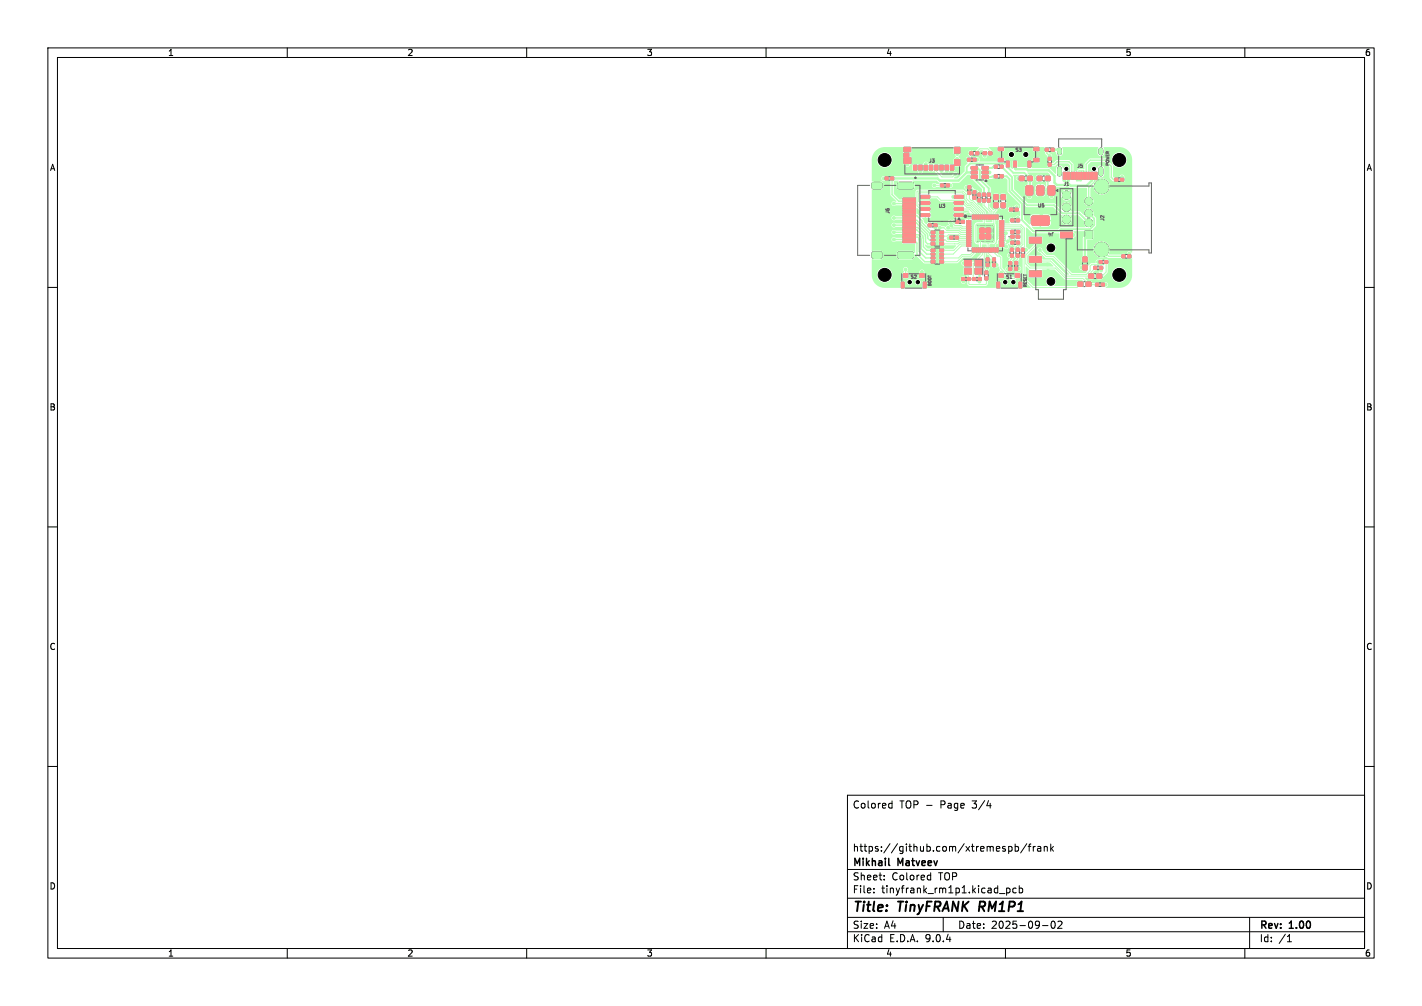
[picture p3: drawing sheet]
<svg xmlns="http://www.w3.org/2000/svg" width="297mm" height="210mm" viewBox="0 0 297 210" stroke-linecap="round" stroke-linejoin="round" font-family="sans-serif">
<defs><g id="words">
<g font-size="2.8">
<text x="178" y="190.9">Title:</text>
<text x="187.7" y="190.9">TinyFRANK RM1P1</text>
</g>
<g font-size="2.1">
<text x="178" y="169">Colored</text>
<text x="187.9" y="169">TOP -</text>
<text x="196.5" y="169">Page</text>
<text x="203.3" y="169">3/4</text>
<text x="178" y="178">https://github.com/xtremespb/frank</text>
<text x="178" y="184">Sheet:</text>
<text x="178" y="181.2">Mikhail</text>
<text x="186.2" y="184">Colored</text>
<text x="187.6" y="181.2">Matveev</text>
<text x="196.1" y="184">TOP</text>
<text x="178" y="186.7">File:</text>
<text x="184.1" y="186.7">tinyfrank_rm1p1.kicad_pcb</text>
<text x="178" y="196.9">KiCad</text>
<text x="178" y="194.1">Size:</text>
<text x="184.7" y="194.1">A4</text>
<text x="185.7" y="196.9">E.D.A.</text>
<text x="193.3" y="196.9">9.0.4</text>
<text x="200" y="194.1">Date:</text>
<text x="207" y="194.1">2025-09-02</text>
<text x="263" y="194.3">Rev:</text>
<text x="263" y="196.9">Id:</text>
<text x="267.1" y="196.9">/1</text>
<text x="269.4" y="194.3">1.00</text>
</g>
<g font-size="1.8">
<text x="35" y="11.9">1</text>
<text x="85" y="11.9">2</text>
<text x="135" y="11.9">3</text>
<text x="185" y="11.9">4</text>
<text x="235" y="11.9">5</text>
<text x="285" y="11.9">6</text>
<text x="10.3" y="35.9">A</text>
<text x="285.4" y="35.9">A</text>
<text x="10.3" y="85.9">B</text>
<text x="285.3" y="85.9">B</text>
<text x="10.3" y="135.9">C</text>
<text x="285.3" y="135.9">C</text>
<text x="10.3" y="185.9">D</text>
<text x="285.3" y="185.9">D</text>
<text x="35" y="199.9">1</text>
<text x="85" y="199.9">2</text>
<text x="135" y="199.9">3</text>
<text x="185" y="199.9">4</text>
<text x="235" y="199.9">5</text>
<text x="285" y="199.9">6</text>
</g>
<g font-size="1" fill="#626262">
<text x="193.9" y="34.1">J3</text>
<text x="211.9" y="31.9">S3</text>
<text x="224.9" y="35.2">J5</text>
<text x="222" y="39">J1</text>
<text x="185.9" y="44.7" transform="rotate(-90 185.9 44.7)">J6</text>
<text x="195.9" y="43.6">U3</text>
<text x="216.6" y="43.5">U5</text>
<text x="230.8" y="46.2" transform="rotate(-90 230.8 46.2)">J2</text>
<text x="220.2" y="48.3" transform="rotate(-180 220.2 48.3)">J4</text>
<text x="190" y="58.4">S2</text>
<text x="210" y="58.4">S1</text>
</g>
<g font-size=".8" fill="#626262">
<text x="231.8" y="34.7" transform="rotate(-90 231.8 34.7)">POWER</text>
<text x="194.6" y="59.8" transform="rotate(-90 194.6 59.8)">BOOT</text>
<text x="214.6" y="60" transform="rotate(-90 214.6 60)">RESET</text>
</g>
</g></defs>
<g fill="none" stroke="#000" stroke-width=".21">
<path d="M10 10h277v190h-277zM12 12h273v186h-273zM60 10v2M110 10v2M160 10v2M210 10v2M260 10v2M10 60h2M285 60h2M10 110h2M285 110h2M10 160h2"/>
<path d="M177 166h108v32h-108zM185.9 167.7l.4 .1M186.3 167.2v1.5M186.3 168.6l-.4 .1M206.1 168.2h.9M210.7 176.8l.4-.1 .3 .3-.2 .6h-.5M212 176.8l.5-.1 .2 .3-.1 .6h-.6M212 176.2v1.5M214.5 176.1l-1.3 2M214.7 176.7h.6M215.3 176.2l-.3 .2v1.3M215.8 176.7v1"/>
<path d="M216.2 176.7l-.4 .3M216.7 176.8h.6l.1 .9M217.4 177.1h-.5l-.2 .2 .2 .4 .5-.1M218.1 176.8l.2-.1 .4 .1v.9M218.1 176.7v1M219.5 176.2v1.5M219.6 177.1l.4 .6M220 176.7l-.5 .6M285 160h2M60 198v2M110 198v2M160 198v2"/>
<path d="M177 194.5h108M177 191.5h108M177 187.5h108M177 181.5h108M182.5 186.3v.1M182.5 185.5v.1M184.7 183.6v.1M184.7 182.8v.1M194 182.7l.4 .1M194.4 182.2v1.5M194.4 183.6l-.4 .1M197 191.5v3"/>
<path d="M208.7 186.5h1.2M210 198v2M210.2 185.4v1.5M210.2 185.5l.5-.1 .3 .3-.2 .6h-.6M212.2 185.5l-.4-.1-.3 .3 .2 .6h.5M212.9 185.5l.4-.1 .3 .3-.1 .6h-.6M212.9 184.9v1.5M217.7 193.2h1.2M219.7 192.4l.2-.1a.8 .8 0 0 1 .5 .7 .8 .8 0 0 1-.5 .8 1 1 0 0 1-.2-1.4zM221 192.4l.5-.1 .3 .4-.9 1.1h.9M260 198v2M261 191.5v6.5"/>
<path d="M268.9 196.6h.8M269 195.5l.3-.4v1.5"/>
</g>
<path d="M185.6 180.5l.2 .2" fill="none" stroke="#000" stroke-width=".3"/>
<g fill="#000" stroke="#000" stroke-width=".21">
<path d="M182.2 38.2l.3-.1h1.6l.1 .3v.9l-.3 .2-1.6-.1-.2-.3zM184.9 37h.6v.5h-.6zM186 37h.6v.5h-.6zM188.8 32.9h1.5v1.2h-1.5zM188.8 32h1v.7h-1zM188.8 30.8h1.4v.9h-1.4zM187.5 38.2l.3-.1h2.7l.3 .2v.9l-.4 .3-2.7-.1-.2-.2zM190.8 34.5h.7v1h-.7zM191.9 34.5h.7v1h-.7zM193 34.5h.7v1h-.7zM194.1 34.5h.7v1h-.7zM195.2 34.5h.7v1h-.7z"/>
<path d="M196.3 34.5h.7v1h-.7zM196.5 38.4h.6v.6h-.6zM197.4 34.5h.7v1h-.7zM197.7 38.4h.6v.6h-.6zM198.5 34.5h.7v1h-.7zM199.3 33.4h1.2v1.2h-1.2zM199.3 30.8h1.2v1.2h-1.2zM202.2 38.8h.5v.6h-.5zM202.1 33.1h.6v.5h-.6zM202.6 31.7h.6v.6h-.6zM203.2 33.1h.7v.5h-.7zM202.9 34.8h1.2l.1 .5h-1.3z"/>
<path d="M202.9 35.7h1.2l.1 .5-1.3 .1zM202.9 36.7h1.2l.1 .5h-1.3zM203.8 31.7h.6v.6h-.6zM205.3 31.7h.7v.6h-.7zM205.2 36.7h1.1l.1 .5h-1.2zM205.2 35.7h1.1l.1 .5-1.2 .1zM205.2 34.8h1.1l.1 .5h-1.2zM206.5 31.7h.7v.6h-.7zM207.7 34.5h.6v.6h-.6zM207.7 36.5h.6v.6h-.6zM208.9 34.5h.6v.6h-.6zM208.9 36.5h.6v.6h-.6z"/>
<path d="M208.5 30.8h1l.1 .6h-1zM208.5 33.1h1l.1 .6h-1zM210.2 33.7h.6l-.1 1.2-.5-.1zM211.7 33.7h.6l-.1 1.2-.5-.1zM212.9 36.8h1v.9h-1zM214.7 33.7h.6l-.1 1.2-.5-.1zM214.3 38.9l.3-.1h.9l.2 .1v1.5l-.1 .3-1 .1-.3-.2zM214.6 36.8h1v.9h-1zM216.7 36.8h.9v.9h-.9zM215.9 30.8h1l.1 .6h-1zM215.9 33.1h1l.1 .6h-1zM216.6 38.9l.3-.1h.9l.2 .1v1.5l-.1 .3-1 .1-.3-.2z"/>
<path d="M218.4 36.8h.9v.9h-.9zM218.3 31h.7v.5h-.7zM219 32.8h.5v.7h-.5zM219 34h.5v.7h-.5zM218.9 38.9l.3-.1h.9l.2 .1v1.5l-.1 .3-1 .1-.3-.2zM219.5 31h.7v.5h-.7zM222.1 36h.6v1.4h-.6zM222.9 36h.6v1.4h-.6zM223.7 36h.3v1.4h-.3zM224.2 36h.3v1.4h-.3zM224.7 36h.3v1.4h-.3zM225.2 36h.3v1.4h-.3z"/>
<path d="M225.7 36h.3v1.4h-.3zM226.2 36h.3v1.4h-.3zM226.7 36h.3v1.4h-.3zM227.2 36h.3v1.4h-.3zM227.8 36h.6v1.4h-.6zM228.5 36h.6v1.4h-.6zM232.8 37.2h.7v.6h-.7zM234 37.2h.7v.6h-.7zM182.2 52.7l.3-.1h1.6l.1 .3v.9l-.3 .2-1.6-.1-.2-.3zM188.6 50.4h2.6v.3h-2.6zM188.6 49.9h2.6v.3h-2.6zM188.6 49.4h2.6v.3h-2.6z"/>
<path d="M188.6 48.9h2.6v.3h-2.6zM188.6 48.4h2.6v.3h-2.6zM188.6 47.9h2.6v.3h-2.6zM188.6 47.4h2.6v.3h-2.6zM188.6 46.9h2.6v.3h-2.6zM188.6 46.4h2.6v.3h-2.6zM188.6 45.9h2.6v.3h-2.6zM188.6 45.4h2.6v.3h-2.6zM188.6 44.9h2.6v.3h-2.6zM188.6 44.4h2.6v.3h-2.6zM188.6 43.9h2.6v.3h-2.6zM188.6 43.4h2.6v.3h-2.6z"/>
<path d="M188.6 42.9h2.6v.3h-2.6zM188.6 42.4h2.6v.3h-2.6zM188.6 41.9h2.6v.3h-2.6zM188.6 41.4h2.6v.3h-2.6zM188.2 58.9h.6v1.2h-.6zM188.7 57.1h.9v.8h-.9zM187.5 52.7l.3-.1h2.7l.3 .2v.9l-.4 .3-2.7-.1-.2-.2zM192.1 57.1h.9v.8h-.9zM192.8 58.9h.6v1.2h-.6zM193.9 46.8h.7v.5h-.7zM192.3 40.8h1.8l.1 .5-1.8 .1zM192.3 42.1h1.8l.1 .5-1.8 .1z"/>
<path d="M192.3 43.4l1.8-.1 .1 .5-1.8 .1zM192.3 44.6h1.8l.1 .5-1.8 .1zM195 46.8h.7v.5h-.7zM194.5 52h.8v.5h-.8zM194.5 52.9h.8v.4h-.8zM194.5 53.7h.8v.4h-.8zM194.5 54.4h.8v.5h-.8zM194.5 48.3h.8v.5h-.8zM194.5 49.1h.8v.4h-.8zM194.5 49.9h.8v.4h-.8zM194.5 50.7h.8v.5h-.8zM196.3 54.4h.8v.5h-.8z"/>
<path d="M196.3 53.7h.8v.4h-.8zM196.3 52.9h.8v.4h-.8zM196.3 52h.8v.5h-.8zM196.3 50.7h.8v.5h-.8zM196.3 49.9h.8v.4h-.8zM196.3 49.1h.8v.4h-.8zM196.3 48.3h.8v.5h-.8zM198.4 49.3h.6v.6h-.6zM199.5 49.3h.7v.6h-.7zM199.6 46h.7v.6h-.7zM199.3 44.6h1.8l.1 .5-1.8 .1zM199.3 43.4l1.8-.1 .1 .5-1.8 .1z"/>
<path d="M199.3 42.1h1.8l.1 .5-1.8 .1zM199.3 40.8h1.8l.1 .5-1.8 .1zM200.8 46h.6v.6h-.6zM200.9 58h.6v.5h-.6zM201.9 46.1h.8l.1 .1-.9 .1zM201.9 46.5h.8l.1 .1-.9 .1zM201.9 46.9h.8l.1 .1-.9 .1zM201.9 47.3h.8l.1 .1-.9 .1zM201.9 47.7h.8l.1 .1-.9 .1zM201.9 48.1h.8l.1 .1-.9 .1zM201.9 48.5h.8l.1 .1-.9 .1zM201.9 48.9h.8l.1 .1-.9 .1z"/>
<path d="M201.9 49.3h.8l.1 .1-.9 .1zM201.9 49.7h.8l.1 .1-.9 .1zM201.9 50.1h.8l.1 .1-.9 .1zM201.9 50.5h.8l.1 .1-.9 .1zM201.9 50.9h.8l.1 .1-.9 .1zM201.9 51.3h.8l.1 .1-.9 .1zM202.2 39.9h.5v.7h-.5zM202 58h.7v.5h-.7zM201.5 54.3h1.4v1.2h-1.4zM201.5 56h1.4v1.2h-1.4zM203.1 51.8h.2l-.1 .8h-.1zM203.1 44.9h.2l-.1 .9-.1-.1z"/>
<path d="M203.1 58h.7v.5h-.7zM203.3 40.9h.5v.7h-.5zM203.3 39.8h.5v.7h-.5zM203.5 51.8h.2l-.1 .8h-.1zM203.5 44.9h.2l-.1 .9-.1-.1zM203.9 51.8h.2l-.1 .8h-.1zM203.9 44.9h.2l-.1 .9-.1-.1zM204.2 47.2h3.1v3.1h-3.1zM204.3 58h.6v.5h-.6zM204.3 51.8h.2l-.1 .8h-.1zM204.3 44.9h.2l-.1 .9-.1-.1zM204.3 41.5h.5v.6h-.5z"/>
<path d="M204.3 40.4h.5v.6h-.5zM204.7 51.8h.2l-.1 .8h-.1zM204.7 44.9h.2l-.1 .9-.1-.1zM205.1 51.8h.2l-.1 .8h-.1zM205.1 44.9h.2l-.1 .9-.1-.1zM203.7 54.3h1.4v1.2h-1.4zM203.7 56h1.4v1.2h-1.4zM205.5 51.8h.2l-.1 .8h-.1zM205.5 44.9h.2l-.1 .9-.1-.1zM205.3 40.3h.5v.7h-.5zM205.3 41.5h.5v.7h-.5zM205.9 51.8h.2l-.1 .8h-.1z"/>
<path d="M205.9 44.9h.2l-.1 .9-.1-.1zM205.8 56.6h.5v.6h-.5zM205.8 57.8h.5v.6h-.5zM206.3 51.8h.2l-.1 .8h-.1zM206.3 44.9h.2l-.1 .9-.1-.1zM206 53.9h.5v.6h-.5zM206 55h.5v.6h-.5zM206.7 51.8h.2l-.1 .8h-.1zM206.7 44.9h.2l-.1 .9-.1-.1zM206.3 40.3h.5v.7h-.5zM206.3 41.5h.5v.7h-.5zM207.1 51.8h.2l-.1 .8h-.1z"/>
<path d="M207.1 44.9h.2l-.1 .9-.1-.1zM207.5 51.8h.2l-.1 .8h-.1zM207.5 44.9h.2l-.1 .9-.1-.1zM207.4 53.9h.5v.6h-.5zM207.4 55h.5v.6h-.5zM207.6 42.4h.8v.9h-.8zM207.6 40.7h.8v.9h-.8zM207.9 51.8h.2l-.1 .8h-.1zM207.9 44.9h.2l-.1 .9-.1-.1zM208.3 51.8h.2l-.1 .8h-.1zM208.3 44.9h.2l-.1 .9-.1-.1zM208.8 51.3h.8v.1l-.8 .1z"/>
<path d="M208.8 50.9h.8v.1l-.8 .1zM208.8 50.5h.8v.1l-.8 .1zM208.8 50.1h.8v.1l-.8 .1zM208.8 49.7h.8v.1l-.8 .1zM208.8 49.3h.8v.1l-.8 .1zM208.8 48.9h.8v.1l-.8 .1zM208.8 48.5h.8v.1l-.8 .1zM208.8 48.1h.8v.1l-.8 .1zM208.8 47.7h.8v.1l-.8 .1zM208.8 47.3h.8v.1l-.8 .1zM208.8 46.9h.8v.1l-.8 .1zM208.8 46.5h.8v.1l-.8 .1z"/>
<path d="M208.8 46.1h.8v.1l-.8 .1zM208.2 58.9h.6v1.2h-.6zM209.1 42.4h.8v.9h-.8zM209.1 40.7h.8v.9h-.8zM208.7 57.1h.8v.8h-.8zM210.9 43.5h.6v.5h-.6zM211.1 49.1h.7v.6h-.7zM211.1 45.7h.7v.6h-.7zM211.1 50.4h.7v.5h-.7zM210.7 54.6h.6v.6h-.6zM210.7 55.8h.6v.6h-.6zM211.1 53h.5v.7h-.5z"/>
<path d="M211.1 51.8h.5v.7h-.5zM211.1 48.1h.6v.6h-.6zM212 43.5h.7v.5h-.7zM212.3 49.1h.6v.6h-.6zM212.3 45.7h.6v.6h-.6zM212.3 50.4h.6v.5h-.6zM212.3 53h.5v.7h-.5zM212.3 51.8h.5v.7h-.5zM212 54.6h.5v.7h-.5zM212 55.7h.5v.7h-.5zM212 57.1h1v.8h-1zM212.3 48.1h.6v.6h-.6z"/>
<path d="M212.8 58.9h.6v1.2h-.6zM213.4 53h.5v.7h-.5zM213.4 51.8h.5v.7h-.5zM215 53.6h2.5v1.2h-2.5zM215 56.6h2.5v1.2h-2.5zM215 49.6h2.5v1.2h-2.5zM215.5 45.2l.4-.1h3l.3 .3-.1 1.4-.4 .3-3-.1-.3-.4v-1.2zM221.5 48.5h2.5v1.2h-2.5zM225.2 58.9h.9v.8h-.9zM226.2 53.7h.8v.9h-.8zM226.2 55.4h.8v.9h-.8zM227.4 57.2h.9v.8h-.9z"/>
<path d="M226.9 58.9h.9v.8h-.9zM226.6 48.2h1.5v1.6h-1.5zM228.4 55.6h.7v.6h-.7zM228.8 59.1h.7v.6h-.7zM229.1 57.2h1v.8h-1zM229.6 55.6h.7v.6h-.7zM230 59.1h.7v.6h-.7zM229.6 54.4h.6v.6h-.6zM230.7 54.4h.7v.6h-.7zM234.3 53.2h.7v.6h-.7zM235.5 53.2h.7v.6h-.7z"/>
<circle cx="184.8" cy="33.4" r="1.35"/>
<circle cx="211.3" cy="32.3" r=".42"/>
<circle cx="214.3" cy="32.3" r=".42"/>
<circle cx="222.7" cy="35.3" r=".32"/>
<circle cx="228.5" cy="35.3" r=".32"/>
<circle cx="230.1" cy="38.9" r="1.5"/>
<circle cx="233.8" cy="33.4" r="1.35"/>
<circle cx="184.8" cy="57.4" r="1.35"/>
<circle cx="190" cy="58.9" r=".35"/>
<circle cx="191.7" cy="58.9" r=".35"/>
<circle cx="210" cy="58.9" r=".35"/>
<circle cx="211.7" cy="58.9" r=".35"/>
<circle cx="219.5" cy="58.7" r=".8"/>
<circle cx="219.5" cy="51.7" r=".8"/>
<circle cx="222.7" cy="45.8" r=".85"/>
<circle cx="222.7" cy="40.7" r=".85"/>
<circle cx="222.7" cy="43.3" r=".85"/>
<circle cx="227.4" cy="42" r=".8"/>
<circle cx="227.4" cy="46.5" r=".8"/>
<circle cx="227.4" cy="44.5" r=".8"/>
<circle cx="230.1" cy="52.1" r="1.5"/>
<circle cx="233.8" cy="57.4" r="1.35"/>
</g>
<path d="M221.3 31.3v.6M221.3 35.2v1.1M229.9 31.3v.6M229.9 35.2v1.1" fill="none" stroke="#000" stroke-width="1"/>
<g fill="#b3ffb3" stroke="#b3ffb3" stroke-width=".21">
<path d="M219.5 31h.7v.5h-.7z"/>
<path d="M218.3 31h.7v.5h-.7z"/>
<path d="M192.8 58.9h.6v1.2h-.6z"/>
<path d="M188.2 58.9h.6v1.2h-.6z"/>
<path d="M192.1 57.1h.9v.8h-.9z"/>
<path d="M188.7 57.1h.9v.8h-.9z"/>
<path d="M205.3 31.7h.7v.6h-.7z"/>
<path d="M206.5 31.7h.7v.6h-.7z"/>
<path d="M206 53.9h.5v.6h-.5z"/>
<path d="M206 55h.5v.6h-.5z"/>
<path d="M211.1 45.7h.7v.6h-.7z"/>
<path d="M212.3 45.7h.6v.6h-.6z"/>
<path d="M207.4 53.9h.5v.6h-.5z"/>
<path d="M207.4 55h.5v.6h-.5z"/>
<path d="M203.1 58h.7v.5h-.7z"/>
<path d="M204.3 58h.6v.5h-.6z"/>
<path d="M199.3 44.6h1.8l.1 .5-1.8 .1z"/>
<path d="M199.3 43.4l1.8-.1 .1 .5-1.8 .1z"/>
<path d="M199.3 42.1h1.8l.1 .5-1.8 .1z"/>
<path d="M199.3 40.8h1.8l.1 .5-1.8 .1z"/>
<path d="M192.3 40.8h1.8l.1 .5-1.8 .1z"/>
<path d="M192.3 42.1h1.8l.1 .5-1.8 .1z"/>
<path d="M192.3 43.4l1.8-.1 .1 .5-1.8 .1z"/>
<path d="M192.3 44.6h1.8l.1 .5-1.8 .1z"/>
<path d="M210.7 54.6h.6v.6h-.6z"/>
<path d="M210.7 55.8h.6v.6h-.6z"/>
<path d="M209.1 42.4h.8v.9h-.8z"/>
<path d="M209.1 40.7h.8v.9h-.8z"/>
<path d="M203.8 31.7h.6v.6h-.6z"/>
<path d="M202.6 31.7h.6v.6h-.6z"/>
<path d="M202 58h.7v.5h-.7z"/>
<path d="M200.9 58h.6v.5h-.6z"/>
<path d="M186 37h.6v.5h-.6z"/>
<path d="M184.9 37h.6v.5h-.6z"/>
<path d="M201.9 46.1h.8l.1 .1-.9 .1z"/>
<path d="M201.9 46.5h.8l.1 .1-.9 .1z"/>
<path d="M201.9 46.9h.8l.1 .1-.9 .1z"/>
<path d="M201.9 47.3h.8l.1 .1-.9 .1z"/>
<path d="M201.9 47.7h.8l.1 .1-.9 .1z"/>
<path d="M201.9 48.1h.8l.1 .1-.9 .1z"/>
<path d="M201.9 48.5h.8l.1 .1-.9 .1z"/>
<path d="M201.9 48.9h.8l.1 .1-.9 .1z"/>
<path d="M201.9 49.3h.8l.1 .1-.9 .1z"/>
<path d="M201.9 49.7h.8l.1 .1-.9 .1z"/>
<path d="M201.9 50.1h.8l.1 .1-.9 .1z"/>
<path d="M201.9 50.5h.8l.1 .1-.9 .1z"/>
<path d="M201.9 50.9h.8l.1 .1-.9 .1z"/>
<path d="M201.9 51.3h.8l.1 .1-.9 .1z"/>
<path d="M203.1 51.8h.2l-.1 .8h-.1z"/>
<path d="M203.5 51.8h.2l-.1 .8h-.1z"/>
<path d="M203.9 51.8h.2l-.1 .8h-.1z"/>
<path d="M204.3 51.8h.2l-.1 .8h-.1z"/>
<path d="M204.7 51.8h.2l-.1 .8h-.1z"/>
<path d="M205.1 51.8h.2l-.1 .8h-.1z"/>
<path d="M205.5 51.8h.2l-.1 .8h-.1z"/>
<path d="M205.9 51.8h.2l-.1 .8h-.1z"/>
<path d="M206.3 51.8h.2l-.1 .8h-.1z"/>
<path d="M206.7 51.8h.2l-.1 .8h-.1z"/>
<path d="M207.1 51.8h.2l-.1 .8h-.1z"/>
<path d="M207.5 51.8h.2l-.1 .8h-.1z"/>
<path d="M207.9 51.8h.2l-.1 .8h-.1z"/>
<path d="M208.3 51.8h.2l-.1 .8h-.1z"/>
<path d="M208.8 51.3h.8v.1l-.8 .1z"/>
<path d="M208.8 50.9h.8v.1l-.8 .1z"/>
<path d="M208.8 50.5h.8v.1l-.8 .1z"/>
<path d="M208.8 50.1h.8v.1l-.8 .1z"/>
<path d="M208.8 49.7h.8v.1l-.8 .1z"/>
<path d="M208.8 49.3h.8v.1l-.8 .1z"/>
<path d="M208.8 48.9h.8v.1l-.8 .1z"/>
<path d="M208.8 48.5h.8v.1l-.8 .1z"/>
<path d="M208.8 48.1h.8v.1l-.8 .1z"/>
<path d="M208.8 47.7h.8v.1l-.8 .1z"/>
<path d="M208.8 47.3h.8v.1l-.8 .1z"/>
<path d="M208.8 46.9h.8v.1l-.8 .1z"/>
<path d="M208.8 46.5h.8v.1l-.8 .1z"/>
<path d="M208.8 46.1h.8v.1l-.8 .1z"/>
<path d="M208.3 44.9h.2l-.1 .9-.1-.1z"/>
<path d="M207.9 44.9h.2l-.1 .9-.1-.1z"/>
<path d="M207.5 44.9h.2l-.1 .9-.1-.1z"/>
<path d="M207.1 44.9h.2l-.1 .9-.1-.1z"/>
<path d="M206.7 44.9h.2l-.1 .9-.1-.1z"/>
<path d="M206.3 44.9h.2l-.1 .9-.1-.1z"/>
<path d="M205.9 44.9h.2l-.1 .9-.1-.1z"/>
<path d="M205.5 44.9h.2l-.1 .9-.1-.1z"/>
<path d="M205.1 44.9h.2l-.1 .9-.1-.1z"/>
<path d="M204.7 44.9h.2l-.1 .9-.1-.1z"/>
<path d="M204.3 44.9h.2l-.1 .9-.1-.1z"/>
<path d="M203.9 44.9h.2l-.1 .9-.1-.1z"/>
<path d="M203.5 44.9h.2l-.1 .9-.1-.1z"/>
<path d="M203.1 44.9h.2l-.1 .9-.1-.1z"/>
<path d="M204.2 47.2h3.1v3.1h-3.1z"/>
<path d="M211.1 53h.5v.7h-.5z"/>
<path d="M211.1 51.8h.5v.7h-.5z"/>
<path d="M228.5 36h.6v1.4h-.6z"/>
<path d="M227.8 36h.6v1.4h-.6z"/>
<path d="M227.2 36h.3v1.4h-.3z"/>
<path d="M226.7 36h.3v1.4h-.3z"/>
<path d="M226.2 36h.3v1.4h-.3z"/>
<path d="M225.7 36h.3v1.4h-.3z"/>
<path d="M225.2 36h.3v1.4h-.3z"/>
<path d="M224.7 36h.3v1.4h-.3z"/>
<path d="M224.2 36h.3v1.4h-.3z"/>
<path d="M223.7 36h.3v1.4h-.3z"/>
<path d="M222.9 36h.6v1.4h-.6z"/>
<path d="M222.1 36h.6v1.4h-.6z"/>
<path d="M226.2 53.7h.8v.9h-.8z"/>
<path d="M226.2 55.4h.8v.9h-.8z"/>
<path d="M216.7 36.8h.9v.9h-.9z"/>
<path d="M218.4 36.8h.9v.9h-.9z"/>
<path d="M205.8 56.6h.5v.6h-.5z"/>
<path d="M205.8 57.8h.5v.6h-.5z"/>
<path d="M202.2 39.9h.5v.7h-.5z"/>
<path d="M202.2 38.8h.5v.6h-.5z"/>
<path d="M193.9 46.8h.7v.5h-.7z"/>
<path d="M195 46.8h.7v.5h-.7z"/>
<path d="M204.3 41.5h.5v.6h-.5z"/>
<path d="M204.3 40.4h.5v.6h-.5z"/>
<path d="M234 37.2h.7v.6h-.7z"/>
<path d="M232.8 37.2h.7v.6h-.7z"/>
<path d="M205.3 40.3h.5v.7h-.5z"/>
<path d="M205.3 41.5h.5v.7h-.5z"/>
<path d="M212.3 48.1h.6v.6h-.6z"/>
<path d="M211.1 48.1h.6v.6h-.6z"/>
<path d="M197.7 38.4h.6v.6h-.6z"/>
<path d="M196.5 38.4h.6v.6h-.6z"/>
<path d="M212.3 53h.5v.7h-.5z"/>
<path d="M212.3 51.8h.5v.7h-.5z"/>
<path d="M211.1 49.1h.7v.6h-.7z"/>
<path d="M212.3 49.1h.6v.6h-.6z"/>
<path d="M196.3 54.4h.8v.5h-.8z"/>
<path d="M196.3 53.7h.8v.4h-.8z"/>
<path d="M196.3 52.9h.8v.4h-.8z"/>
<path d="M196.3 52h.8v.5h-.8z"/>
<path d="M194.5 52h.8v.5h-.8z"/>
<path d="M194.5 52.9h.8v.4h-.8z"/>
<path d="M194.5 53.7h.8v.4h-.8z"/>
<path d="M194.5 54.4h.8v.5h-.8z"/>
<path d="M188.6 50.4h2.6v.3h-2.6z"/>
<path d="M188.6 49.9h2.6v.3h-2.6z"/>
<path d="M188.6 49.4h2.6v.3h-2.6z"/>
<path d="M188.6 48.9h2.6v.3h-2.6z"/>
<path d="M188.6 48.4h2.6v.3h-2.6z"/>
<path d="M188.6 47.9h2.6v.3h-2.6z"/>
<path d="M188.6 47.4h2.6v.3h-2.6z"/>
<path d="M188.6 46.9h2.6v.3h-2.6z"/>
<path d="M188.6 46.4h2.6v.3h-2.6z"/>
<path d="M188.6 45.9h2.6v.3h-2.6z"/>
<path d="M188.6 45.4h2.6v.3h-2.6z"/>
<path d="M188.6 44.9h2.6v.3h-2.6z"/>
<path d="M188.6 44.4h2.6v.3h-2.6z"/>
<path d="M188.6 43.9h2.6v.3h-2.6z"/>
<path d="M188.6 43.4h2.6v.3h-2.6z"/>
<path d="M188.6 42.9h2.6v.3h-2.6z"/>
<path d="M188.6 42.4h2.6v.3h-2.6z"/>
<path d="M188.6 41.9h2.6v.3h-2.6z"/>
<path d="M188.6 41.4h2.6v.3h-2.6z"/>
<path d="M187.5 38.2l.3-.1h2.7l.3 .2v.9l-.4 .3-2.7-.1-.2-.2z"/>
<path d="M182.2 38.2l.3-.1h1.6l.1 .3v.9l-.3 .2-1.6-.1-.2-.3z"/>
<path d="M182.2 52.7l.3-.1h1.6l.1 .3v.9l-.3 .2-1.6-.1-.2-.3z"/>
<path d="M187.5 52.7l.3-.1h2.7l.3 .2v.9l-.4 .3-2.7-.1-.2-.2z"/>
<path d="M212 54.6h.5v.7h-.5z"/>
<path d="M212 55.7h.5v.7h-.5z"/>
<path d="M207.7 34.5h.6v.6h-.6z"/>
<path d="M208.9 34.5h.6v.6h-.6z"/>
<path d="M214.6 36.8h1v.9h-1z"/>
<path d="M212.9 36.8h1v.9h-1z"/>
<path d="M215 53.6h2.5v1.2h-2.5z"/>
<path d="M215 56.6h2.5v1.2h-2.5z"/>
<path d="M221.5 48.5h2.5v1.2h-2.5z"/>
<path d="M215 49.6h2.5v1.2h-2.5z"/>
<path d="M210.9 43.5h.6v.5h-.6z"/>
<path d="M212 43.5h.7v.5h-.7z"/>
<path d="M212.8 58.9h.6v1.2h-.6z"/>
<path d="M208.2 58.9h.6v1.2h-.6z"/>
<path d="M212 57.1h1v.8h-1z"/>
<path d="M208.7 57.1h.8v.8h-.8z"/>
<path d="M218.9 38.9l.3-.1h.9l.2 .1v1.5l-.1 .3-1 .1-.3-.2z"/>
<path d="M216.6 38.9l.3-.1h.9l.2 .1v1.5l-.1 .3-1 .1-.3-.2z"/>
<path d="M215.5 45.2l.4-.1h3l.3 .3-.1 1.4-.4 .3-3-.1-.3-.4v-1.2z"/>
<path d="M214.3 38.9l.3-.1h.9l.2 .1v1.5l-.1 .3-1 .1-.3-.2z"/>
<path d="M219 32.8h.5v.7h-.5z"/>
<path d="M219 34h.5v.7h-.5z"/>
<path d="M199.5 49.3h.7v.6h-.7z"/>
<path d="M198.4 49.3h.6v.6h-.6z"/>
<path d="M206.3 40.3h.5v.7h-.5z"/>
<path d="M206.3 41.5h.5v.7h-.5z"/>
<path d="M228.4 55.6h.7v.6h-.7z"/>
<path d="M229.6 55.6h.7v.6h-.7z"/>
<path d="M199.3 33.4h1.2v1.2h-1.2z"/>
<path d="M199.3 30.8h1.2v1.2h-1.2z"/>
<path d="M188.8 32.9h1.5v1.2h-1.5z"/>
<path d="M188.8 32h1v.7h-1z"/>
<path d="M188.8 30.8h1.4v.9h-1.4z"/>
<path d="M190.8 34.5h.7v1h-.7z"/>
<path d="M191.9 34.5h.7v1h-.7z"/>
<path d="M193 34.5h.7v1h-.7z"/>
<path d="M194.1 34.5h.7v1h-.7z"/>
<path d="M195.2 34.5h.7v1h-.7z"/>
<path d="M196.3 34.5h.7v1h-.7z"/>
<path d="M197.4 34.5h.7v1h-.7z"/>
<path d="M198.5 34.5h.7v1h-.7z"/>
<path d="M214.7 33.7h.6l-.1 1.2-.5-.1z"/>
<path d="M211.7 33.7h.6l-.1 1.2-.5-.1z"/>
<path d="M210.2 33.7h.6l-.1 1.2-.5-.1z"/>
<path d="M208.5 30.8h1l.1 .6h-1z"/>
<path d="M208.5 33.1h1l.1 .6h-1z"/>
<path d="M215.9 30.8h1l.1 .6h-1z"/>
<path d="M215.9 33.1h1l.1 .6h-1z"/>
<path d="M203.3 40.9h.5v.7h-.5z"/>
<path d="M203.3 39.8h.5v.7h-.5z"/>
<path d="M207.7 36.5h.6v.6h-.6z"/>
<path d="M208.9 36.5h.6v.6h-.6z"/>
<path d="M228.8 59.1h.7v.6h-.7z"/>
<path d="M230 59.1h.7v.6h-.7z"/>
<path d="M203.7 54.3h1.4v1.2h-1.4z"/>
<path d="M201.5 54.3h1.4v1.2h-1.4z"/>
<path d="M201.5 56h1.4v1.2h-1.4z"/>
<path d="M203.7 56h1.4v1.2h-1.4z"/>
<path d="M203.2 33.1h.7v.5h-.7z"/>
<path d="M202.1 33.1h.6v.5h-.6z"/>
<path d="M234.3 53.2h.7v.6h-.7z"/>
<path d="M235.5 53.2h.7v.6h-.7z"/>
<path d="M227.4 57.2h.9v.8h-.9z"/>
<path d="M229.1 57.2h1v.8h-1z"/>
<path d="M205.2 36.7h1.1l.1 .5h-1.2z"/>
<path d="M205.2 35.7h1.1l.1 .5-1.2 .1z"/>
<path d="M205.2 34.8h1.1l.1 .5h-1.2z"/>
<path d="M202.9 34.8h1.2l.1 .5h-1.3z"/>
<path d="M202.9 35.7h1.2l.1 .5-1.3 .1z"/>
<path d="M202.9 36.7h1.2l.1 .5h-1.3z"/>
<path d="M200.8 46h.6v.6h-.6z"/>
<path d="M199.6 46h.7v.6h-.7z"/>
<path d="M213.4 53h.5v.7h-.5z"/>
<path d="M213.4 51.8h.5v.7h-.5z"/>
<path d="M196.3 50.7h.8v.5h-.8z"/>
<path d="M196.3 49.9h.8v.4h-.8z"/>
<path d="M196.3 49.1h.8v.4h-.8z"/>
<path d="M196.3 48.3h.8v.5h-.8z"/>
<path d="M194.5 48.3h.8v.5h-.8z"/>
<path d="M194.5 49.1h.8v.4h-.8z"/>
<path d="M194.5 49.9h.8v.4h-.8z"/>
<path d="M194.5 50.7h.8v.5h-.8z"/>
<path d="M226.9 58.9h.9v.8h-.9z"/>
<path d="M225.2 58.9h.9v.8h-.9z"/>
<path d="M230.7 54.4h.7v.6h-.7z"/>
<path d="M229.6 54.4h.6v.6h-.6z"/>
<path d="M226.6 48.2h1.5v1.6h-1.5z"/>
<path d="M211.1 50.4h.7v.5h-.7z"/>
<path d="M212.3 50.4h.6v.5h-.6z"/>
<path d="M207.6 42.4h.8v.9h-.8z"/>
<path d="M207.6 40.7h.8v.9h-.8z"/>
<circle cx="204.5" cy="47.5" r=".3"/>
<circle cx="204.5" cy="48.7" r=".3"/>
<circle cx="204.5" cy="50" r=".3"/>
<circle cx="205.8" cy="47.5" r=".3"/>
<circle cx="205.8" cy="48.7" r=".3"/>
<circle cx="205.8" cy="50" r=".3"/>
<circle cx="207" cy="47.5" r=".3"/>
<circle cx="207" cy="48.7" r=".3"/>
<circle cx="207" cy="50" r=".3"/>
<circle cx="222.7" cy="40.7" r=".85"/>
<circle cx="222.7" cy="43.3" r=".85"/>
<circle cx="222.7" cy="45.8" r=".85"/>
<circle cx="227.4" cy="46.5" r=".8"/>
<circle cx="227.4" cy="44.5" r=".8"/>
<circle cx="227.4" cy="42" r=".8"/>
<circle cx="230.1" cy="52.1" r="1.5"/>
<circle cx="230.1" cy="38.9" r="1.5"/>
<circle cx="196.6" cy="35.7" r=".3"/>
<circle cx="199.9" cy="33.1" r=".3"/>
<circle cx="186.7" cy="48.5" r=".3"/>
<circle cx="230.9" cy="59.4" r=".3"/>
<circle cx="189.5" cy="34.3" r=".3"/>
<circle cx="230" cy="56.5" r=".3"/>
<circle cx="184.6" cy="37.3" r=".3"/>
<circle cx="224.2" cy="49.1" r=".3"/>
<circle cx="212.3" cy="43.2" r=".3"/>
<circle cx="212.6" cy="45.5" r=".3"/>
<circle cx="186.7" cy="47" r=".3"/>
<circle cx="234.3" cy="37" r=".3"/>
<circle cx="208.2" cy="55.3" r=".3"/>
<circle cx="186.7" cy="50" r=".3"/>
<circle cx="195.4" cy="47.6" r=".3"/>
<circle cx="186.7" cy="42.5" r=".3"/>
<circle cx="212.8" cy="56.1" r=".3"/>
<circle cx="189.1" cy="56.3" r=".3"/>
<circle cx="204.6" cy="58.8" r=".3"/>
<circle cx="186.7" cy="45.5" r=".3"/>
<circle cx="208.8" cy="41.1" r=".3"/>
<circle cx="205.7" cy="32.5" r=".3"/>
<circle cx="219.2" cy="32.6" r=".3"/>
<circle cx="201.3" cy="54.9" r=".3"/>
<circle cx="199.4" cy="46.3" r=".3"/>
<circle cx="200" cy="32.2" r=".3"/>
<circle cx="198.2" cy="49.8" r=".3"/>
<circle cx="204.1" cy="33.3" r=".3"/>
<circle cx="219.6" cy="41" r=".3"/>
<circle cx="229.3" cy="54.7" r=".3"/>
<circle cx="201.2" cy="58.8" r=".3"/>
<circle cx="235.8" cy="53" r=".3"/>
<circle cx="206.3" cy="55.9" r=".3"/>
<circle cx="211.1" cy="49.9" r=".3"/>
<circle cx="222.3" cy="37.6" r=".3"/>
<circle cx="206.7" cy="36" r=".3"/>
<circle cx="209.1" cy="56.9" r=".3"/>
<circle cx="212.7" cy="37.2" r=".3"/>
<circle cx="199.1" cy="41.1" r=".3"/>
<circle cx="225.9" cy="55.9" r=".3"/>
<circle cx="201.9" cy="39.1" r=".3"/>
<circle cx="201.8" cy="33.3" r=".3"/>
<circle cx="210.2" cy="42.9" r=".35"/>
<circle cx="201.1" cy="45.7" r=".3"/>
<circle cx="207.1" cy="51.3" r=".3"/>
<circle cx="220.3" cy="49.2" r=".35"/>
<circle cx="217.3" cy="41" r=".35"/>
<circle cx="204.5" cy="42.4" r=".3"/>
<circle cx="200.7" cy="35.7" r=".3"/>
<circle cx="201.9" cy="37.3" r=".3"/>
<circle cx="207.1" cy="42.9" r=".3"/>
<circle cx="218.8" cy="55.2" r=".3"/>
<circle cx="206.3" cy="53.6" r=".3"/>
<circle cx="217.6" cy="43.5" r=".35"/>
<circle cx="218.9" cy="56.5" r=".3"/>
<circle cx="215" cy="41" r=".35"/>
<circle cx="210.8" cy="53.3" r=".3"/>
<circle cx="217.2" cy="52.2" r=".3"/>
<circle cx="198.7" cy="47.1" r=".3"/>
<circle cx="193.4" cy="34.2" r=".3"/>
<circle cx="198" cy="47.5" r=".3"/>
<circle cx="197.8" cy="35.8" r=".3"/>
<circle cx="199.5" cy="36.4" r=".3"/>
<circle cx="198.5" cy="46.4" r=".3"/>
<circle cx="196.3" cy="47.5" r=".3"/>
<circle cx="192.2" cy="35.8" r=".3"/>
<circle cx="192.6" cy="56.8" r=".3"/>
<circle cx="195.1" cy="38.7" r=".3"/>
<circle cx="202.2" cy="44.7" r=".3"/>
<circle cx="198.5" cy="38.7" r=".3"/>
<circle cx="210.5" cy="50.4" r=".3"/>
<circle cx="210.1" cy="48.7" r=".3"/>
<circle cx="210.2" cy="51.5" r=".3"/>
<circle cx="208.3" cy="51.3" r=".3"/>
<circle cx="210.5" cy="56.1" r=".3"/>
<circle cx="214.3" cy="52.2" r=".3"/>
</g>
<path d="M221.3 31.3v.6M221.3 35.2v1.1M229.9 31.3v.6M229.9 35.2v1.1" fill="none" stroke="#b3ffb3" stroke-width="1"/>
<g fill="none" stroke="#b3ffb3" stroke-width=".3">
<path d="M186.3 37.3v3.3l1.4 1.4h2.1M218.7 31.3v.7l.5 .6M218.9 37.3v1.7l.7 .8M219.2 34.3h1l.6-.5h2.5l.6 .6v2.3M224.9 36.7v1l1-.1v-.9M225.4 36.7v-1h1v1M226.9 36.7v-2.4l.8-.9h3.1l1.3 1.3v2.3l.5 .5h.6M228.8 36.7v.8l-.2 .4-1.2 1.2v2.9M186.7 42.5h3.1M186.7 50h2.9M186.7 47h3.1M186.7 48.5h3.1"/>
<path d="M186.7 45.5h3.1M189.1 56.3h.1M189.1 56.3v1.2M189.8 45h1.7l1.1 1.1v.4l2 2h.3M189.8 46.5h1.6l2.3 2.4 .1 .8 .3 .4h.8M189.8 46h1.7l2.7 2.7v.4l.2 .2h.5M189.8 49h2.1l.4 .5 .1 .4v2l1.2 1.2h1.3M189.8 47.5h1.9l1.6 1.6v1.4l.4 .4h1.2M189.8 49.5h1.9l.3 .6v2.4l1.3 1.4h1.6M189.8 50.5h1.4l.3 .3v2.2l1.6 1.7h1.8M189.9 48h1.6l1.3 1.3 .1 2.2 .7 .8h1.3M191.7 46.8v.1"/>
<path d="M230.1 52.1l1.4 1.4h3.2"/>
</g>
<g fill="none" stroke="#b3ffb3" stroke-width=".5">
<path d="M202.5 39.1l1 1M203.5 36h-1.6l-1.7 1.7h-3.9l-.5-.5h-9.5M212 34.3v.9l.1 .1h2.4l.2 .3h4.4l1.1 1.1v1.4l.5 .5h1.6M215.1 37.3v2.3M217.4 39.8l-.1 1.2M219.8 31.3h1.1l.4 .3M223.2 36.7v1l-.3 .3 .7 .8h3.4l1.1-1.1v-1M203.5 41.2l.6 .6h.4M203.5 40.1h.5l.5 .6M204.6 56.8v1.5M208 41.1h1.5M217.6 43.5v2.2"/>
<path d="M227.4 49l-.8 .8v4.3"/>
</g>
<g fill="none" stroke="#b3ffb3" stroke-width=".21">
<path d="M192.2 35v.8M195.1 38.7h1.7M195.5 35v.8l1.2 1.1h2.3l.5-.5M197.8 35v.8M204.1 32v-.4l.6-.5h1.6l.5 .5v.4M192.5 56.8v.7M193.3 42.4h-1.1l-.3-.4v-1.8h9.1l.5 .5v.8l.3 .4v.3l.4 .4h.7l1.9 1.9v.8M193.3 41.1h2.5l.7 .7h4.7l.3 .2v.3l.6 .6h.6l1.7 1.7v.7M193.3 43.6h-1.1l-.7-.7v-2.9l.2-.1h9.4l.7 .7v.8l.8 .8h.4l2.2 2.2v.9M196.3 47.5h.9l.5 .6h2.6l.4 .5h1.6M196.7 50.1h.8l.3 .3h2.3l.2-.2h2M196.7 48.5h3.5l.4 .5h1.7"/>
<path d="M196.7 49.3h1.1l.3-.3h2.1l.4 .4h1.7M198 47.5l.3 .3h2.2l.3 .4h1.5M198 47.5h.1M198.5 46.4l.4 .2 .5 .5h1.4l.2 .3h1.3M198.7 47.1l.2 .3h1.7l.3 .4h1.4M199.2 50.4h.1M199.4 50.9h.1M200 49.8h2.3M200.3 43.6h2.1l1.2 1.2v.5M200.3 44.9h.9M201 42.4l.9 .9h.7l1.4 1.4v.6M201.2 44.9h.1"/>
<path d="M201.2 44.9l.2-.2h1.6l.2 .2v.4M202.2 56.6l.1 2.6 .2 .2h3.4l.1-.2v-1.1M202.3 51h-1.8l-1.3 1.3h-2.5M202.3 50.6h-1.9l-.3 .3h-3.4M202.3 51.4h-1.5l-1.7 1.7h-2.4M202.5 40.2v1.3l.4 .4h.3l2.4 2.4v2.5M203.2 52.2v.4l-.5 .5h-1.8l-.7 .8h-3.5M203.6 52.2v.5l-.8 .8h-1.7l-1.2 1.2h-3.2M204.5 50l.3 .3v1.9M205.2 52.2v1l-.8 .8v.9h-1l-.1 .1v3.1M205.5 41.8v1.1l1.3 1.3v1.1M205.6 52.2v3.8l.4 .5v.4"/>
<path d="M206.3 50.7l.1 2.2 1.1 1.1M206.5 41.8v1.6l.7 .7v1.2M206.5 42.8h.1M207.6 52.2v.5l.8 .8h.3l.3 .2v2.3l.7 .8 1.3 1.3h.9l.6-.6M208 42.9v.9l-.4 .5v2.3l-.2 .2M209.2 47.4h4l.4 .4v3.2l-.5 .6h-.4l-.1 .1v.5M209.2 47.8h3.9l.2 .1v3l-.3 .3h-.5a1.52 1.52 0 0 1-1.2 1M209.2 48.2h2l.2 .2M209.2 50.2h-.5l-.2 .2v.7M209.2 51.4l1 .1M209.2 47h4.1l.7 .6v3.9l-.2 .2v.5h.5M210.1 48.7l-.1 1.6-.3 .3h-.5"/>
<path d="M210.1 48.7h.1M210.4 50.6l-.3 .4M210.5 56.1h.5M210.5 50.4l-.4 .6h-.9M210.6 56.1h.1M210.8 53.3h.5M211.3 53.3v.7l-.3 .3v.6M211.5 49.4l-.4 .5M211.5 49.5l1.1 1.2M212.2 51.5h.1M212.2 54.9v-.5l.4-.3v-.8h1.2l.1 .2v4.7l1.8 1.8h9.3l.6-.7M212.6 48.4v1"/>
<path d="M216.3 50.2v1l-2.1 2v1.9l.9 .9h5.3l2.2 2.1h3.6l1.2 1.2M216.6 54.5h2.8l3.2 3.1h5.3v-.8l.9-.8M217.2 52.2l1.3 1.4h1.6l3.7 3.7h3.1l.8-.8v-1l.3-.2h2.5l.5-.6v2.1l-.8 .8h-.6M217.7 52.7h.1M227.5 59.4h1.7"/>
</g>
<path d="M201.9 36v-1.1l.7-.8h7.8l.1 .8 1.1 1.2h2.3l1.2 1.2M203.5 35.1h.7l.4 .4v1.9l1.9 1.9v1.4M203.5 37v.3l2 2v1.4M208 36.8l-2.2 .2M208 34.8h-.5l-.3 .3h-1.4M209.2 36.8h1.1l.5 .6v2.5l2.7 2.6v3.4l2.3 2.4h5.3l.5-.5h6.1l.8-.8v-1.3l-1.1-1.2M209.2 34.8l2.2 2.2v2.7l3.1 3.1h5.7l1.7 1.7h3.5l2 2" fill="none" stroke="#b3ffb3" stroke-width=".4"/>
<g fill="#b3ffb3">
<path d="M182.9 31.5a2.7 2.7 0 0 1 1.9-.8h3.8v3.4l.4 .3a.5 .5 0 0 0 .5 .4 .5 .5 0 0 0 .5-.3h.6l.1 1.1 .9 .1a.66 .66 0 0 0 1 .4l.2-.5 1.5 .2v-1.6h-.4a.57 .57 0 0 0-.6-.5 .57 .57 0 0 0-.5 .6h-2l-.2 .2h-.6l.5-.4-.1-1.3-.4-.2v-.6l.4-.3 .1-1h8.6l.1 1.3 .3 .3a.71 .71 0 0 1-.4 1v1l-3 .1-1.5-.2v1.6l.6-.1 .8 .9v.2l-9.9-.1-.3 .2-.9-.2a.55 .55 0 0 0-.7 .3 .55 .55 0 0 0 .3 .8h.9l.4-.2 .2 .1v3.1l1.2 1.2v.1a.55 .55 0 0 0-.8 0 .55 .55 0 0 0-.1 .7 .55 .55 0 0 0 .8 .1h1.3v1.9l-.1 .3h-1.3a.51 .51 0 0 0-.7 .1 .51 .51 0 0 0 .1 .7 .51 .51 0 0 0 .7 0h1.3v.7h-1.4a.51 .51 0 0 0-.7 .1 .51 .51 0 0 0 .1 .7 .51 .51 0 0 0 .7 0h1.3v.7h-1.4a.51 .51 0 0 0-.7 .1 .51 .51 0 0 0 .1 .7 .51 .51 0 0 0 .7 0h1.3v.7h-1.4a.51 .51 0 0 0-.7 .1 .51 .51 0 0 0 .1 .7 .51 .51 0 0 0 .7 0h1.3l.2 .5h2.6l-.1 1.9-.5-.4h-2.9l-.3 .1-.1 .4v.8l.3 .4h3l.3-.2 .2-.9 1.9 2 2.4 .1 .1-.2v-3l-.2-.1-1.6 .1-.5-.5v-.3l.1-.1 .3 .2 .9 .2 .9-.1 .1-3.2 .1-.1a.27 .27 0 0 1 .3-.1 .27 .27 0 0 1 .2 .3v3.1h3.6l-.6 .6h-3v3.1h3.8l1.3-1.2h1.6l1.1-1 1 .1-.8 1.2-.6 .1-.1 .4h-.3v-.4l-.2-.1h-1.4l-.2 .3a.56 .56 0 0 0-.5 .6 .56 .56 0 0 0 .5 .5l.1 .3-.1 .2v1.3l.5 .1 .1 .4-.1 .1-.3-.2-.7 .1-.2 .6a.55 .55 0 0 0 .4 .8 .55 .55 0 0 0 .7-.5l.1-.1 .2 .2 .1 .6 .4 .3h3.4l.4-.3v-.7l.2-.4v-.5l-.2-.3 .2-.4v-.7l.3-.4-.1-1.2 .2-.5h-.5l-.3-.2v-.6l-.2-.1v-1.9h-.8l.1-.5 .9 .1v1.8l.4 .5-.1 .6h.7l.2 .7-.2 .4 .1 .6 .6 .2 .9-.3 .2 .8-.4 .6v1l1.1 .1 .3-.7 .9 .9 .4 .2a.65 .65 0 0 0 .1 .9 .65 .65 0 0 0 .9-.2 .65 .65 0 0 0-.1-.9l.2-.2 .8-.1v-1l-1.1-.1-.2 .9h-.6l-1.9-1.9v-2.3l-.4-.4-.4-.1-.2-.2 .4-.2v-1h.8a.56 .56 0 0 0 .8 .3 .56 .56 0 0 0 .2-.9l.3-.2 .2 .3 .3 .1v-.6h.2l.1 .6h.4l-.3 .3h-.6l-.2 .1-.1 .7 .2 .4a.55 .55 0 0 0-.7 .5 .55 .55 0 0 0 .6 .6l-.4 .8v.5l.2 .4a.57 .57 0 0 0-.7 .6 .57 .57 0 0 0 .7 .5h.6l.2-.3v-.6l-.2-.3 .2-.3-.1-.8 .5-.8 .3 .3-.5 .7v.6l.2 .3-.2 .3v.6l.3 .2h.6a.55 .55 0 0 0 .7-.6 .55 .55 0 0 0-.7-.5l.2-.3-.1-.8 .2-.5 .2-.2 .5 .3v4.3l1.6 1.7-1.6 .1v-1.3l-.8-.1-.2 .2-.1 1.2h-3.4l-.1-1.3h.3a.61 .61 0 0 0 .8 .7 .61 .61 0 0 0 .3-1 .61 .61 0 0 0-1 .2l-.1 .1h-1.2l-.2 1.3h-14.2l-.1-1.3-.1-.1-.8 .1-.1 1.3h-3.5l-.1-1.3h.4a.61 .61 0 0 0 .6 .7 .61 .61 0 0 0 .6-.7h.5v.2a.61 .61 0 0 0 .9 .4 .61 .61 0 0 0 0-1 .61 .61 0 0 0-.9 .4h-.5v-.1a.61 .61 0 0 0-.7-.4 .61 .61 0 0 0-.5 .5h-1.3l-.1 1.3h-3.2a2.71 2.71 0 0 1-2.7-2.8h1.1v.2a1.6 1.6 0 0 0 1.8 1.5 1.6 1.6 0 0 0 1.3-1.9h2.2v.8l.2 .2 1-.1 .1-.9h2.1l.1 .9 1.1 .1 .1-1a.9 .9 0 0 0-.8-.8l-.5 .8h-2.1l-.3-.2v-.3a.52 .52 0 0 0 0-.7 .52 .52 0 0 0-.7 0 .52 .52 0 0 0 0 .8l-.3 .4-2.2-.1a1.61 1.61 0 0 0-1.7-1.2 1.61 1.61 0 0 0-1.4 1.5h-1.1v-3.2h1.9l.3-.1 .1-.4v-.8l-.3-.4-2-.1v-12.6l1.9-.1 .3-.1 .1-.4v-.8l-.3-.4-2-.1v-4.5h1.1v.2a1.61 1.61 0 0 0 2.4 1.3 1.61 1.61 0 0 0 0-2.8 1.61 1.61 0 0 0-2.4 1.3h-1.1l.2-1.1z"/>
<path d="M211.6 36.5h1.2l.1 .1a.66 .66 0 0 0-.6 .9l.7 .4h.8l.3-.2v-.7h.2l.1 .6 .3 .4v.5l-.6 .5-.1 1.4 .4 .5a.64 .64 0 0 0 .6 .7 .64 .64 0 0 0 .7-.7l.2-.4 .1-.6h.3l.1 .9 .2 .2 .5 .1v-1.2h.3v1.2a.72 .72 0 0 0 1-.7v-.5h-2.4l-.1-.8h.4v.5h.8v-1.1l-.6 .1-.2 .5h-.4l-.3-.5v-.6l.3-.6h.4a.56 .56 0 0 0 .7 .6v-.6h-1.1v-.4l1.1 .1v-.6h-.4l-.3 .5h-.4l-.3-.4h-.6l-.4-.5 4.3-.1 .4 .5-.8 .1-.4 .3-.4-.4h-.4v1.5h.4l.4-.4 .4 .4v.9h-.2a.73 .73 0 0 0-.9-.4v1.1h.9l.1-.5h.1l.2 1.4 .4 .5a.54 .54 0 0 0 .6 .5 .54 .54 0 0 0 .5-.6l.3-.3h1.1l.2 .8 .5-.4 .2 .2-.5 .4 .1 .1a1.14 1.14 0 0 0 1.4-.1l-.5-.4 .2-.2 .5 .4v-.1a1.14 1.14 0 0 0 0-1.3l-.5 .5-.2-.2 .5-.5-.1-.1a1.14 1.14 0 0 0-1.4 .1l.5 .5-.2 .2-.5-.5-.2 .6h-1.1l.1-1.5h1.7l.6-.4 .6 .5h3.5v1.8a1.03 1.03 0 0 0-.4 1.6 1.03 1.03 0 0 0 1.6 0 1.03 1.03 0 0 0-.5-1.6v-1.7l.6-.5a1.74 1.74 0 0 0 1.9 1.8 1.74 1.74 0 0 0 1.6-2.1 1.74 1.74 0 0 0-2.4-1.2v-.4a.85 .85 0 0 0 1.2-.5v-1.4a.75 .75 0 0 0-.8-.5 .75 .75 0 0 0-.6 .7 .64 .64 0 0 0-.9-.5 .64 .64 0 0 0-.2 1h-.9v-1.3l.6-.6h2.8l1.2 1.1v2.2l.6 .7 .5 .2h.6l.3-.2 .2 .2h.6l.3-.2v-.5a.63 .63 0 0 0-.2-.6 .63 .63 0 0 0-.7-.1l-.2 .6-.3-.2-.8 .1-.2-.2v-2.4a1.62 1.62 0 0 0 2.4 .1 1.62 1.62 0 0 0-.2-2.5 1.62 1.62 0 0 0-2.4 .7 1.99 1.99 0 0 0 .1 1.6h-.1l-1.3-1.3h-3.3l-1.2 1v1.2h-1.2l-.4 .5h-.6l-.1-1.6-.7-.7-2.8-.1-.6 .6h-.3l-.3-.3 .3-.2-.1-.9a.57 .57 0 0 0-.5-.6l-.2-.2 .2-.2 .4 .2 .9-.1a.79 .79 0 0 0 .4 .8 .79 .79 0 0 0 .9-.2l.2-.3-.1-1.3h7.4l-.1 1.3a.7 .7 0 0 0 .7 .6 .7 .7 0 0 0 .7-.6l-.1-1.3h3.2a2.7 2.7 0 0 1 2.8 2.7v19.3l-.2 .1a.57 .57 0 0 0-.7-.3 .57 .57 0 0 0-.3 .7l-.4-.2-.8 .1h-2.5a1.72 1.72 0 0 0-.7-2.6 1.72 1.72 0 0 0-2.4 1.2 1.72 1.72 0 0 0 1.7 2.1l.8-.3 .5 .4h2.6l.3 .1h.6l.3-.2 .3 .2 .8-.1 .1 3.5a2.7 2.7 0 0 1-2.7 2.7h-2.7l-.1-.1a.57 .57 0 0 0 .4-.8 .57 .57 0 0 0-.8-.3h-.6l-.3 .2-.2-.2h-.6l-.3 .2h-.4l-.3-.4-.8-.1-.5-.5v-.2h.5l.4 .4h.9l.2-.3v-.7l-.3-.4a.85 .85 0 0 1 .9-.5l.2-.2 .2 .6-.7 .4v.8l.2 .3h1l.9-1h1.2v.2a1.61 1.61 0 0 0 2.4 1.2 1.61 1.61 0 0 0 0-2.7 1.61 1.61 0 0 0-2.4 1.3h-1.2l.3-.5v-1.5l.3-.4-.1-.6-.2-.1-.8 .1-.3-.1h-.6a.68 .68 0 0 0-.8 .8h-1l-.4 .4-.5-.3-.8 .1a.61 .61 0 0 0-.7 .7 .61 .61 0 0 0 .7 .6l.9 .2-.3 .3h-2.8l-3.7-3.7h-1.6l-.9-1.1a.51 .51 0 0 0-.6-.5 .51 .51 0 0 0-.5 .6 .51 .51 0 0 0 .7 .4l1.1 1.2h1.6l3.2 3.3v.1h-.5l-3.1-3.1h-1.9l-.1-.8h-2.7l-.1 .1v1.3l.2 .2h2.5l.3-.2h1.5l.7 .8-4.7 .1-.7-.7v-1.7l1.7-1.7h2.1v.3a1.06 1.06 0 0 0 1.7 .7 1.06 1.06 0 0 0 0-1.7 1.06 1.06 0 0 0-1.7 .7h-2.1l.3-.6 1.1-.2v-1.3l-.2-.2-2.6 .1-.1 1.4 1.1 .3-1 1-.6-.5v-4.1l1.5 1.2h5.4l.2 1.1 2.6 .1 .2-.2a.58 .58 0 0 0 .5-.6 .58 .58 0 0 0-.4-.5v-.4l2.1 .1v1l-.2 .4v3.7l-.3 .4v.7l.4 .4 .8-.1 .2-.3v-.7l-.2-.4v-3.3l1.2-.2v-1.7l-.1-.3 .7-.9v-1.5l-.6-.6a1.04 1.04 0 0 0-.9-1.4 1.04 1.04 0 0 0-1 1.3l-.9-.7h-2a1.13 1.13 0 0 0 .1-1.4 1.13 1.13 0 0 0-1.3-.4 1.5 1.5 0 0 0-.6 1.4l-1.5-1.3h-5.5l-2.9-2.9v-2.6z"/>
<path d="M214.2 55.6l.8 .6-.2 .3v1.3l.1 .1h2.7l.1-.1v-1.5h2.5l2.3 2.1 3.6 .1-1.1 .3-.2 .9-4.6-.1a1.09 1.09 0 0 0 .1-1.6 1.09 1.09 0 0 0-1.6 .1 1.09 1.09 0 0 0 .1 1.5l-3 .1-1.6-1.7z"/>
<path d="M192.2 41.6h1.9l.3-.2h1.2l.9 .7h2.6v.5l.2 .3h1.8l.1 .1-2 .2-.1 .3 .1 .6h1.9l.3-.2h.9l.1 .2-.6 .3h-2.5l-.2 .3 .1 .6 .2 .1h1.7l.5-.4h.3a.55 .55 0 0 0 .8 0l.2 .1v.6l-.5 .1v.3l1-.2 1.9 .1-.1 .4h-1.2l-.5 .6v3.4l.3 .5 .6 .1v.5h-1.4l.1-1.6-2.6-.1 .1-.1h2.5l-.2-3 .2-.4-.7-.1-.2-.4h-.5l-.3-.1h-.2l-.1 .6-.2-.1v-.5l-.4 .2-1.2-.1-.3 .2a.6 .6 0 0 0-.7-.1 .6 .6 0 0 0-.3 .6l.2 .5-.7 .4-1.5-.3-.1-.4-.3-.2-.7 .1-.5-.2v.6h-.2l-.1-.6h-.2l-.5 .4-.4-.4-.4-.8 .5-.1v-.4h.3v.4h.7l.3-.1 .1-.3-2.5-.1-.6-.4v-1.1l.2-.1 .8 .8-.4 .6h2.5l-.4-.6 .3-.3-.1-.7h-2.1l-.4-.4 .1-.2 .5 .3h1.8l.2-.3v-.5l-.3-.2h-1.8z"/>
<path d="M205.4 37.5l1.8-.1 .3-.2 .7 .1 .4-.2 .4 .2 1.1-.1 .3 .4 .1 2.5 2.5 2.6v.7h-.2a.56 .56 0 0 0-.4-.7 .56 .56 0 0 0-.7 .5l-.3-.1v1.3l.4-.2 .9 .1 .3-.3v1.1a.71 .71 0 0 0-1 .4l-.4-.1v.5l-.2 .2-.6 .1 .1 .3-.1 .1h-.9v-.3h-1.4l.1 .5v2.4l-.1 .5h.6l.1 .1-.7 .1-.3 .4v.5l-.3 .3-.1 .5-1.1-.1v-.5l.9-.1 .4-.4-.1-4.5h.4v-.6h.2v.7h.6v-.3h.2v.3h.6l-.1-.3 1.5 .1v-.5l-.4 .1-.1 .3-2-.1v-.3h-.5v-.2h.5l-.1-.5-.2-.1v.6h-.2v-.6h-.2v1.4h-.2v-1.6l.4-.5h2.2a.45 .45 0 0 0 .6 .5v-.5h-2.8v-.3l.4-.2 .7 .3v-.7h.3v.7l.5-.2 .9 .1v-.5l-.4 .2-.2 .2h-.3l.1-.5h-.9l.2-.3h.7l-.1-.4-.4-.4 .4-.4v-.7l-.4-.4h-.6l-.4 .2-.5-.2-.8 .1-.2 .3 .2 1 .8 .1 .5-.3 .4 .3-.5 .5-.4-.3-.8 .1-.2 1 .4 .4-.2 .3-.6-.6-.1-.9 .2-.3v-.6l-.2-.3 .2-.3-.1-1.6z"/>
<path d="M213.9 42.9l.6 .3h5.5l1.6 1.7 .4 .1a1.13 1.13 0 0 0-.1 1.4 1.13 1.13 0 0 0 1.3 .3 1.16 1.16 0 0 0 .3-1.7h1.8l1.1 1.1v.7l.4 .6h-5.3l-.6 .5h-4.9l-.5-.5 .2-.1 1.4 .1v-1.2h.3v1.2h1.3a.88 .88 0 0 0 .8-1.2h-4.4l-.1 .7-1.1-1.1v-.3h1.2v.4h2v-1.1h.3v1.1h2.1a.88 .88 0 0 0-.8-1.1h-3l-.4 .2-.2 .5h-1.2z"/>
<path d="M204.4 41.9h.3v.6l.5-.1 .1 .7 1.1 1.2 .1 1.7h.7v.4l-1.3-.1v-.3h.4v-1.4h-.2v1.4h-.2v-1.8l-1.5-1.6z"/>
<path d="M186.7 37.7l1 .1-.4 .5v.8l.1 .4 .4 .2 2.9-.1 .3-.4v-.8l-.4-.5 .1-.2h4.9l.7 .5-.1 .2h-.6a.52 .52 0 0 0-.8-.1 .52 .52 0 0 0 0 .8 .52 .52 0 0 0 .8-.1l1.4 .2 .4-.2 .3 .2h.5a.6 .6 0 0 0 .7-.2 .6 .6 0 0 0-.1-.8l1.6-.1 1.7-1.6h.5l.1 .8 .4 .2 2 1.9v.8l-.5-.1-.5-.4-.5-.2-.8-.9-.5-.1a.59 .59 0 0 0-.7 .3 .59 .59 0 0 0 .1 .8l.4 .1-.2 .4-.7-.5h-9.6l-.4 .3-.1 1.2h-2.5l-.2 .2v.3h-.5l-1.2-1.2z"/>
<path d="M200.7 30.7h3.7l-.6 .8a.36 .36 0 0 1-.6-.1h-.1v1.2h.2a.31 .31 0 0 1 .6-.1l.7-.1v-.8l.2-.2h.5l-.2 .4 .1 .6a.55 .55 0 0 0 .5 .6 .55 .55 0 0 0 .5-.6l.9 .1 .3-.3h3.2v.1a.68 .68 0 0 0 .7 .6 .68 .68 0 0 0 .6-.7h1.7v.1a.68 .68 0 0 0 1 .5 .68 .68 0 0 0 0-1.1 .68 .68 0 0 0-1 .5h-1.7l-.2-.5a.68 .68 0 0 0-1.1 .5h-3.2l-.1-.6-.8-.8 1.7-.1 .2 .9 1.1 .1 .3-.3 .1-.7h5.7l.2 .9 1.1 .1 .3-.3 .1-.7h.8v.8l.3 .7 .3 .4v.9l.3 .3-.3 .3 .2 .7 .5 .1 .4-.2h.5l.7-.6h2.1l.4 .5v1.1l-.3 .1a.65 .65 0 0 0-.2-1 .65 .65 0 0 0-.9 .4 .76 .76 0 0 0-.8-.6 .76 .76 0 0 0-.7 .6v1l-.1 .1-1.4-1.2h-3.6v-1.5l-.2-.2-.8 .1-.1 1.4h-1.8l-.1-1.4-.8-.1-.2 .2v1.6l-.1 .1-.4-.4v-1.4l-.8-.1-.2 .3-.2-.1v-.5h5.9l.1 .8 1.1 .1 .3-.3v-.6l-.3-.3-1 .1-.2 .2h-5.9l-.2-.2-1-.1-.3 .3-.1 .6h-3.6a.62 .62 0 0 0-.1-.7 .62 .62 0 0 0-.7-.2l-.8 .1-.2-.2v-.5h-.6l.4 .5-.1 .5-.2 .3h-.6l.4 .5-.6 .7v1.1l-1.5 1.4h-.7l.1-.3a.51 .51 0 0 0 .6-.5 .51 .51 0 0 0-.6-.5 .51 .51 0 0 0-.4 .6l-.2 .1h-2l-.2-.3 .6-.4a.57 .57 0 0 0 .7 .4 .57 .57 0 0 0 .4-.6l1-.1 .2-.8 1.1-.1 .1-1.4-.3-.2 1.8 .1v-.5l-.3 .2-.2 .2h-1.3a.67 .67 0 0 1 .3-1.1v-.2l2.1 .1v-.5l-.4 .1-.2 .3h-1.5z"/>
<path d="M203.8 46.8l.4-.2h3.1l.3 .1 .2 .4v3.2a.61 .61 0 0 1-.8 .5h-1.8l-.1-.2h2.2l.2-.2 .1-3.1-.3-.4h-3l-.3 .2v3.1l.5 .4a.44 .44 0 0 1-.8-.2v-3.3z"/>
</g>
<g fill="#ff8a8a" stroke="#ff8a8a" stroke-width=".21">
<path d="M219.5 31h.7v.5h-.7z"/>
<path d="M218.3 31h.7v.5h-.7z"/>
<path d="M192.8 58.9h.6v1.2h-.6z"/>
<path d="M188.2 58.9h.6v1.2h-.6z"/>
<path d="M192.1 57.1h.9v.8h-.9z"/>
<path d="M188.7 57.1h.9v.8h-.9z"/>
<path d="M205.3 31.7h.7v.6h-.7z"/>
<path d="M206.5 31.7h.7v.6h-.7z"/>
<path d="M206 53.9h.5v.6h-.5z"/>
<path d="M206 55h.5v.6h-.5z"/>
<path d="M211.1 45.7h.7v.6h-.7z"/>
<path d="M212.3 45.7h.6v.6h-.6z"/>
<path d="M207.4 53.9h.5v.6h-.5z"/>
<path d="M207.4 55h.5v.6h-.5z"/>
<path d="M203.1 58h.7v.5h-.7z"/>
<path d="M204.3 58h.6v.5h-.6z"/>
<path d="M199.3 44.6h1.8l.1 .5-1.8 .1z"/>
<path d="M199.3 43.4l1.8-.1 .1 .5-1.8 .1z"/>
<path d="M199.3 42.1h1.8l.1 .5-1.8 .1z"/>
<path d="M199.3 40.8h1.8l.1 .5-1.8 .1z"/>
<path d="M192.3 40.8h1.8l.1 .5-1.8 .1z"/>
<path d="M192.3 42.1h1.8l.1 .5-1.8 .1z"/>
<path d="M192.3 43.4l1.8-.1 .1 .5-1.8 .1z"/>
<path d="M192.3 44.6h1.8l.1 .5-1.8 .1z"/>
<path d="M210.7 54.6h.6v.6h-.6z"/>
<path d="M210.7 55.8h.6v.6h-.6z"/>
<path d="M209.1 42.4h.8v.9h-.8z"/>
<path d="M209.1 40.7h.8v.9h-.8z"/>
<path d="M203.8 31.7h.6v.6h-.6z"/>
<path d="M202.6 31.7h.6v.6h-.6z"/>
<path d="M202 58h.7v.5h-.7z"/>
<path d="M200.9 58h.6v.5h-.6z"/>
<path d="M186 37h.6v.5h-.6z"/>
<path d="M184.9 37h.6v.5h-.6z"/>
<path d="M204.7 47.6h.9v1h-.9z"/>
<path d="M204.7 48.9h.9v1h-.9z"/>
<path d="M205.9 47.6h1v1h-1z"/>
<path d="M205.9 48.9h1v1h-1z"/>
<path d="M201.9 46.1h.8l.1 .1-.9 .1z"/>
<path d="M201.9 46.5h.8l.1 .1-.9 .1z"/>
<path d="M201.9 46.9h.8l.1 .1-.9 .1z"/>
<path d="M201.9 47.3h.8l.1 .1-.9 .1z"/>
<path d="M201.9 47.7h.8l.1 .1-.9 .1z"/>
<path d="M201.9 48.1h.8l.1 .1-.9 .1z"/>
<path d="M201.9 48.5h.8l.1 .1-.9 .1z"/>
<path d="M201.9 48.9h.8l.1 .1-.9 .1z"/>
<path d="M201.9 49.3h.8l.1 .1-.9 .1z"/>
<path d="M201.9 49.7h.8l.1 .1-.9 .1z"/>
<path d="M201.9 50.1h.8l.1 .1-.9 .1z"/>
<path d="M201.9 50.5h.8l.1 .1-.9 .1z"/>
<path d="M201.9 50.9h.8l.1 .1-.9 .1z"/>
<path d="M201.9 51.3h.8l.1 .1-.9 .1z"/>
<path d="M203.1 51.8h.2l-.1 .8h-.1z"/>
<path d="M203.5 51.8h.2l-.1 .8h-.1z"/>
<path d="M203.9 51.8h.2l-.1 .8h-.1z"/>
<path d="M204.3 51.8h.2l-.1 .8h-.1z"/>
<path d="M204.7 51.8h.2l-.1 .8h-.1z"/>
<path d="M205.1 51.8h.2l-.1 .8h-.1z"/>
<path d="M205.5 51.8h.2l-.1 .8h-.1z"/>
<path d="M205.9 51.8h.2l-.1 .8h-.1z"/>
<path d="M206.3 51.8h.2l-.1 .8h-.1z"/>
<path d="M206.7 51.8h.2l-.1 .8h-.1z"/>
<path d="M207.1 51.8h.2l-.1 .8h-.1z"/>
<path d="M207.5 51.8h.2l-.1 .8h-.1z"/>
<path d="M207.9 51.8h.2l-.1 .8h-.1z"/>
<path d="M208.3 51.8h.2l-.1 .8h-.1z"/>
<path d="M208.8 51.3h.8v.1l-.8 .1z"/>
<path d="M208.8 50.9h.8v.1l-.8 .1z"/>
<path d="M208.8 50.5h.8v.1l-.8 .1z"/>
<path d="M208.8 50.1h.8v.1l-.8 .1z"/>
<path d="M208.8 49.7h.8v.1l-.8 .1z"/>
<path d="M208.8 49.3h.8v.1l-.8 .1z"/>
<path d="M208.8 48.9h.8v.1l-.8 .1z"/>
<path d="M208.8 48.5h.8v.1l-.8 .1z"/>
<path d="M208.8 48.1h.8v.1l-.8 .1z"/>
<path d="M208.8 47.7h.8v.1l-.8 .1z"/>
<path d="M208.8 47.3h.8v.1l-.8 .1z"/>
<path d="M208.8 46.9h.8v.1l-.8 .1z"/>
<path d="M208.8 46.5h.8v.1l-.8 .1z"/>
<path d="M208.8 46.1h.8v.1l-.8 .1z"/>
<path d="M208.3 44.9h.2l-.1 .9-.1-.1z"/>
<path d="M207.9 44.9h.2l-.1 .9-.1-.1z"/>
<path d="M207.5 44.9h.2l-.1 .9-.1-.1z"/>
<path d="M207.1 44.9h.2l-.1 .9-.1-.1z"/>
<path d="M206.7 44.9h.2l-.1 .9-.1-.1z"/>
<path d="M206.3 44.9h.2l-.1 .9-.1-.1z"/>
<path d="M205.9 44.9h.2l-.1 .9-.1-.1z"/>
<path d="M205.5 44.9h.2l-.1 .9-.1-.1z"/>
<path d="M205.1 44.9h.2l-.1 .9-.1-.1z"/>
<path d="M204.7 44.9h.2l-.1 .9-.1-.1z"/>
<path d="M204.3 44.9h.2l-.1 .9-.1-.1z"/>
<path d="M203.9 44.9h.2l-.1 .9-.1-.1z"/>
<path d="M203.5 44.9h.2l-.1 .9-.1-.1z"/>
<path d="M203.1 44.9h.2l-.1 .9-.1-.1z"/>
<path d="M211.1 53h.5v.7h-.5z"/>
<path d="M211.1 51.8h.5v.7h-.5z"/>
<path d="M228.5 36h.6v1.4h-.6z"/>
<path d="M227.8 36h.6v1.4h-.6z"/>
<path d="M227.2 36h.3v1.4h-.3z"/>
<path d="M226.7 36h.3v1.4h-.3z"/>
<path d="M226.2 36h.3v1.4h-.3z"/>
<path d="M225.7 36h.3v1.4h-.3z"/>
<path d="M225.2 36h.3v1.4h-.3z"/>
<path d="M224.7 36h.3v1.4h-.3z"/>
<path d="M224.2 36h.3v1.4h-.3z"/>
<path d="M223.7 36h.3v1.4h-.3z"/>
<path d="M222.9 36h.6v1.4h-.6z"/>
<path d="M222.1 36h.6v1.4h-.6z"/>
<path d="M226.2 53.7h.8v.9h-.8z"/>
<path d="M226.2 55.4h.8v.9h-.8z"/>
<path d="M216.7 36.8h.9v.9h-.9z"/>
<path d="M218.4 36.8h.9v.9h-.9z"/>
<path d="M205.8 56.6h.5v.6h-.5z"/>
<path d="M205.8 57.8h.5v.6h-.5z"/>
<path d="M202.2 39.9h.5v.7h-.5z"/>
<path d="M202.2 38.8h.5v.6h-.5z"/>
<path d="M193.9 46.8h.7v.5h-.7z"/>
<path d="M195 46.8h.7v.5h-.7z"/>
<path d="M204.3 41.5h.5v.6h-.5z"/>
<path d="M204.3 40.4h.5v.6h-.5z"/>
<path d="M234 37.2h.7v.6h-.7z"/>
<path d="M232.8 37.2h.7v.6h-.7z"/>
<path d="M205.3 40.3h.5v.7h-.5z"/>
<path d="M205.3 41.5h.5v.7h-.5z"/>
<path d="M212.3 48.1h.6v.6h-.6z"/>
<path d="M211.1 48.1h.6v.6h-.6z"/>
<path d="M197.7 38.4h.6v.6h-.6z"/>
<path d="M196.5 38.4h.6v.6h-.6z"/>
<path d="M212.3 53h.5v.7h-.5z"/>
<path d="M212.3 51.8h.5v.7h-.5z"/>
<path d="M211.1 49.1h.7v.6h-.7z"/>
<path d="M212.3 49.1h.6v.6h-.6z"/>
<path d="M196.3 54.4h.8v.5h-.8z"/>
<path d="M196.3 53.7h.8v.4h-.8z"/>
<path d="M196.3 52.9h.8v.4h-.8z"/>
<path d="M196.3 52h.8v.5h-.8z"/>
<path d="M194.5 52h.8v.5h-.8z"/>
<path d="M194.5 52.9h.8v.4h-.8z"/>
<path d="M194.5 53.7h.8v.4h-.8z"/>
<path d="M194.5 54.4h.8v.5h-.8z"/>
<path d="M188.6 50.4h2.6v.3h-2.6z"/>
<path d="M188.6 49.9h2.6v.3h-2.6z"/>
<path d="M188.6 49.4h2.6v.3h-2.6z"/>
<path d="M188.6 48.9h2.6v.3h-2.6z"/>
<path d="M188.6 48.4h2.6v.3h-2.6z"/>
<path d="M188.6 47.9h2.6v.3h-2.6z"/>
<path d="M188.6 47.4h2.6v.3h-2.6z"/>
<path d="M188.6 46.9h2.6v.3h-2.6z"/>
<path d="M188.6 46.4h2.6v.3h-2.6z"/>
<path d="M188.6 45.9h2.6v.3h-2.6z"/>
<path d="M188.6 45.4h2.6v.3h-2.6z"/>
<path d="M188.6 44.9h2.6v.3h-2.6z"/>
<path d="M188.6 44.4h2.6v.3h-2.6z"/>
<path d="M188.6 43.9h2.6v.3h-2.6z"/>
<path d="M188.6 43.4h2.6v.3h-2.6z"/>
<path d="M188.6 42.9h2.6v.3h-2.6z"/>
<path d="M188.6 42.4h2.6v.3h-2.6z"/>
<path d="M188.6 41.9h2.6v.3h-2.6z"/>
<path d="M188.6 41.4h2.6v.3h-2.6z"/>
<path d="M212 54.6h.5v.7h-.5z"/>
<path d="M212 55.7h.5v.7h-.5z"/>
<path d="M207.7 34.5h.6v.6h-.6z"/>
<path d="M208.9 34.5h.6v.6h-.6z"/>
<path d="M214.6 36.8h1v.9h-1z"/>
<path d="M212.9 36.8h1v.9h-1z"/>
<path d="M215 53.6h2.5v1.2h-2.5z"/>
<path d="M215 56.6h2.5v1.2h-2.5z"/>
<path d="M221.5 48.5h2.5v1.2h-2.5z"/>
<path d="M215 49.6h2.5v1.2h-2.5z"/>
<path d="M210.9 43.5h.6v.5h-.6z"/>
<path d="M212 43.5h.7v.5h-.7z"/>
<path d="M212.8 58.9h.6v1.2h-.6z"/>
<path d="M208.2 58.9h.6v1.2h-.6z"/>
<path d="M212 57.1h1v.8h-1z"/>
<path d="M208.7 57.1h.8v.8h-.8z"/>
<path d="M218.9 38.9l.3-.1h.9l.2 .1v1.5l-.1 .3-1 .1-.3-.2z"/>
<path d="M216.6 38.9l.3-.1h.9l.2 .1v1.5l-.1 .3-1 .1-.3-.2z"/>
<path d="M215.5 45.2l.4-.1h3l.3 .3-.1 1.4-.4 .3-3-.1-.3-.4v-1.2z"/>
<path d="M214.3 38.9l.3-.1h.9l.2 .1v1.5l-.1 .3-1 .1-.3-.2z"/>
<path d="M219 32.8h.5v.7h-.5z"/>
<path d="M219 34h.5v.7h-.5z"/>
<path d="M199.5 49.3h.7v.6h-.7z"/>
<path d="M198.4 49.3h.6v.6h-.6z"/>
<path d="M206.3 40.3h.5v.7h-.5z"/>
<path d="M206.3 41.5h.5v.7h-.5z"/>
<path d="M228.4 55.6h.7v.6h-.7z"/>
<path d="M229.6 55.6h.7v.6h-.7z"/>
<path d="M199.3 33.4h1.2v1.2h-1.2z"/>
<path d="M199.3 30.8h1.2v1.2h-1.2z"/>
<path d="M188.8 32.9h1.5v1.2h-1.5z"/>
<path d="M188.8 32h1v.7h-1z"/>
<path d="M188.8 30.8h1.4v.9h-1.4z"/>
<path d="M190.8 34.5h.7v1h-.7z"/>
<path d="M191.9 34.5h.7v1h-.7z"/>
<path d="M193 34.5h.7v1h-.7z"/>
<path d="M194.1 34.5h.7v1h-.7z"/>
<path d="M195.2 34.5h.7v1h-.7z"/>
<path d="M196.3 34.5h.7v1h-.7z"/>
<path d="M197.4 34.5h.7v1h-.7z"/>
<path d="M198.5 34.5h.7v1h-.7z"/>
<path d="M214.7 33.7h.6l-.1 1.2-.5-.1z"/>
<path d="M211.7 33.7h.6l-.1 1.2-.5-.1z"/>
<path d="M210.2 33.7h.6l-.1 1.2-.5-.1z"/>
<path d="M208.5 30.8h1l.1 .6h-1z"/>
<path d="M208.5 33.1h1l.1 .6h-1z"/>
<path d="M215.9 30.8h1l.1 .6h-1z"/>
<path d="M215.9 33.1h1l.1 .6h-1z"/>
<path d="M203.3 40.9h.5v.7h-.5z"/>
<path d="M203.3 39.8h.5v.7h-.5z"/>
<path d="M207.7 36.5h.6v.6h-.6z"/>
<path d="M208.9 36.5h.6v.6h-.6z"/>
<path d="M228.8 59.1h.7v.6h-.7z"/>
<path d="M230 59.1h.7v.6h-.7z"/>
<path d="M203.7 54.3h1.4v1.2h-1.4z"/>
<path d="M201.5 54.3h1.4v1.2h-1.4z"/>
<path d="M201.5 56h1.4v1.2h-1.4z"/>
<path d="M203.7 56h1.4v1.2h-1.4z"/>
<path d="M203.2 33.1h.7v.5h-.7z"/>
<path d="M202.1 33.1h.6v.5h-.6z"/>
<path d="M234.3 53.2h.7v.6h-.7z"/>
<path d="M235.5 53.2h.7v.6h-.7z"/>
<path d="M227.4 57.2h.9v.8h-.9z"/>
<path d="M229.1 57.2h1v.8h-1z"/>
<path d="M205.2 36.7h1.1l.1 .5h-1.2z"/>
<path d="M205.2 35.7h1.1l.1 .5-1.2 .1z"/>
<path d="M205.2 34.8h1.1l.1 .5h-1.2z"/>
<path d="M202.9 34.8h1.2l.1 .5h-1.3z"/>
<path d="M202.9 35.7h1.2l.1 .5-1.3 .1z"/>
<path d="M202.9 36.7h1.2l.1 .5h-1.3z"/>
<path d="M200.8 46h.6v.6h-.6z"/>
<path d="M199.6 46h.7v.6h-.7z"/>
<path d="M213.4 53h.5v.7h-.5z"/>
<path d="M213.4 51.8h.5v.7h-.5z"/>
<path d="M196.3 50.7h.8v.5h-.8z"/>
<path d="M196.3 49.9h.8v.4h-.8z"/>
<path d="M196.3 49.1h.8v.4h-.8z"/>
<path d="M196.3 48.3h.8v.5h-.8z"/>
<path d="M194.5 48.3h.8v.5h-.8z"/>
<path d="M194.5 49.1h.8v.4h-.8z"/>
<path d="M194.5 49.9h.8v.4h-.8z"/>
<path d="M194.5 50.7h.8v.5h-.8z"/>
<path d="M226.9 58.9h.9v.8h-.9z"/>
<path d="M225.2 58.9h.9v.8h-.9z"/>
<path d="M230.7 54.4h.7v.6h-.7z"/>
<path d="M229.6 54.4h.6v.6h-.6z"/>
<path d="M211.1 50.4h.7v.5h-.7z"/>
<path d="M212.3 50.4h.6v.5h-.6z"/>
<path d="M207.6 42.4h.8v.9h-.8z"/>
<path d="M207.6 40.7h.8v.9h-.8z"/>
</g>
<g fill="none" stroke="#626262" stroke-width=".21">
<path d="M181.6 38.7h-2.5v14.6h2.5M184.7 38.7h2.4M185.6 36.9h.3M185.6 37.6h.3M189 34.4v1.9h11.4v-1.5M190.5 30.9h8.6M191.1 38.7h1v14.6h-1M197.2 38.3h.3M197.2 39.1h.3M202.1 39.6v.2M202.8 39.6v.2M202.8 33h.3"/>
<path d="M202.8 33.7h.3M203.3 31.6h.4M203.3 32.4h.4M203.8 34.4h1.6M203.8 37.6h1.6M208.4 34.4h.4M208.4 35.2h.4M208.4 36.4h.4M208.4 37.2h.4M209.2 31.6v1.3M209.7 30.7h6.1M209.7 33.8h.3"/>
<path d="M214.1 36.7h.3M214.1 37.8h.3M215.4 33.8h.4M216.3 31.6v1.3M217.9 36.7h.2M217.9 37.8h.2M218.9 33.6v.3M219.1 30.9h.3M219.1 31.6h.3M219.6 33.6v.3M221.1 30.7v-1.7h9v1.7M221.1 32.6v2.1"/>
<path d="M221.4 39.4h2.7v7.7h-2.7zM222.8 38.7h.4M228.3 38.8h-3.3v13.4h3.3M230.1 32.6v2.1M231.9 38.8h8.1v-.6h.5v14.6h-.5v-.6h-8.1M233.6 37.1h.3M233.6 37.9h.3M184.7 53.3h2.4M188.4 57.2v1.5M189.8 57.2h2.1M193.3 57.2v1.5M194 40.5v-.7h5.5v.7"/>
<path d="M194 45.5v.7h5.5v-.7M194.7 46.7h.2M194.7 47.4h.2M195.3 48h1M195.3 51.8h1M195.3 55.1h1M195.3 51.4h1M199.2 49.2h.2M199.2 49.9h.2M200.4 45.9h.2M200.4 46.7h.2M201.3 54.1h4v3.3"/>
<path d="M201.7 57.9h.2M201.7 58.6h.2M202.2 51.7v.7h.6M202.2 45.1h.6M203.2 40.6v.2M203.9 40.6v.2M203.9 57.9h.2M203.9 58.6h.2M204.2 41.1v.3M204.9 41.1v.3M205.1 41.1v.3M205.6 57.3v.4"/>
<path d="M205.9 41.1v.3M205.9 54.6v.3M206.1 41.1v.3M206.4 57.3v.4M206.6 54.6v.3M206.9 41.1v.3M207.3 54.6v.3M207.5 41.9v.2M208 54.6v.3M208.3 57.2v1.5M208.5 41.9v.2M208.7 45.1h.7v.7"/>
<path d="M209 41.9v.2M209.4 51.7v.7h-.7M209.8 57.2h2M210 41.9v.2M210.6 55.4v.3M211 52.6v.3M211.4 55.4v.3M211.7 43.4h.2M211.7 44.1h.2M211.7 52.6v.3M211.9 48h.3M211.9 48.8h.3"/>
<path d="M211.9 55.4v.2M211.9 45.6h.2M211.9 46.4h.2M211.9 50.3h.2M211.9 51h.2M212.2 52.6v.3M212.6 55.4v.2M212.9 52.6v.3M213.3 52.6v.3M213.3 57.2v1.5M213.9 41.1v3.7h1.3M214 52.6v.3"/>
<path d="M216.3 51v2.4M216.3 55v1.4M220.7 41.1v3.7h-1.2M224 48.1h-7.7v1.3M224 49.9h-1.3v10.6h-.6v2h-5.2v-2h-.6v-2.5M226.1 54.9v.2M226.3 58.8h.3M226.3 59.8h.3M227.1 54.9v.2M228.6 57.1h.3M228.6 58.1h.3M229.2 55.5h.3"/>
<path d="M229.2 56.3h.3M229.6 59h.3M229.6 59.8h.3M230.3 54.3h.3M230.3 55.1h.3M235.1 53.1h.3M235.1 53.9h.3M189.1 60.2h3.5M209 60.2h3.5"/>
<circle cx="191.2" cy="37.1" r=".05"/>
<circle cx="205" cy="32" r=".05"/>
<circle cx="210.8" cy="49.4" r=".05"/>
</g>
<g fill="#626262" stroke="#626262" stroke-width=".21">
<path d="M200.3 45.5l.2 .3h-.4z"/>
<path d="M220.6 39.8l.3-.3v.5z"/>
<path d="M205.9 37.5l.3 .3h-.5z"/>
<circle cx="201.6" cy="45.1" r=".27"/>
<circle cx="191.2" cy="37.1" r=".1"/>
<circle cx="191.2" cy="37.2" r=".1"/>
</g>
<use href="#words"/>
</svg>
